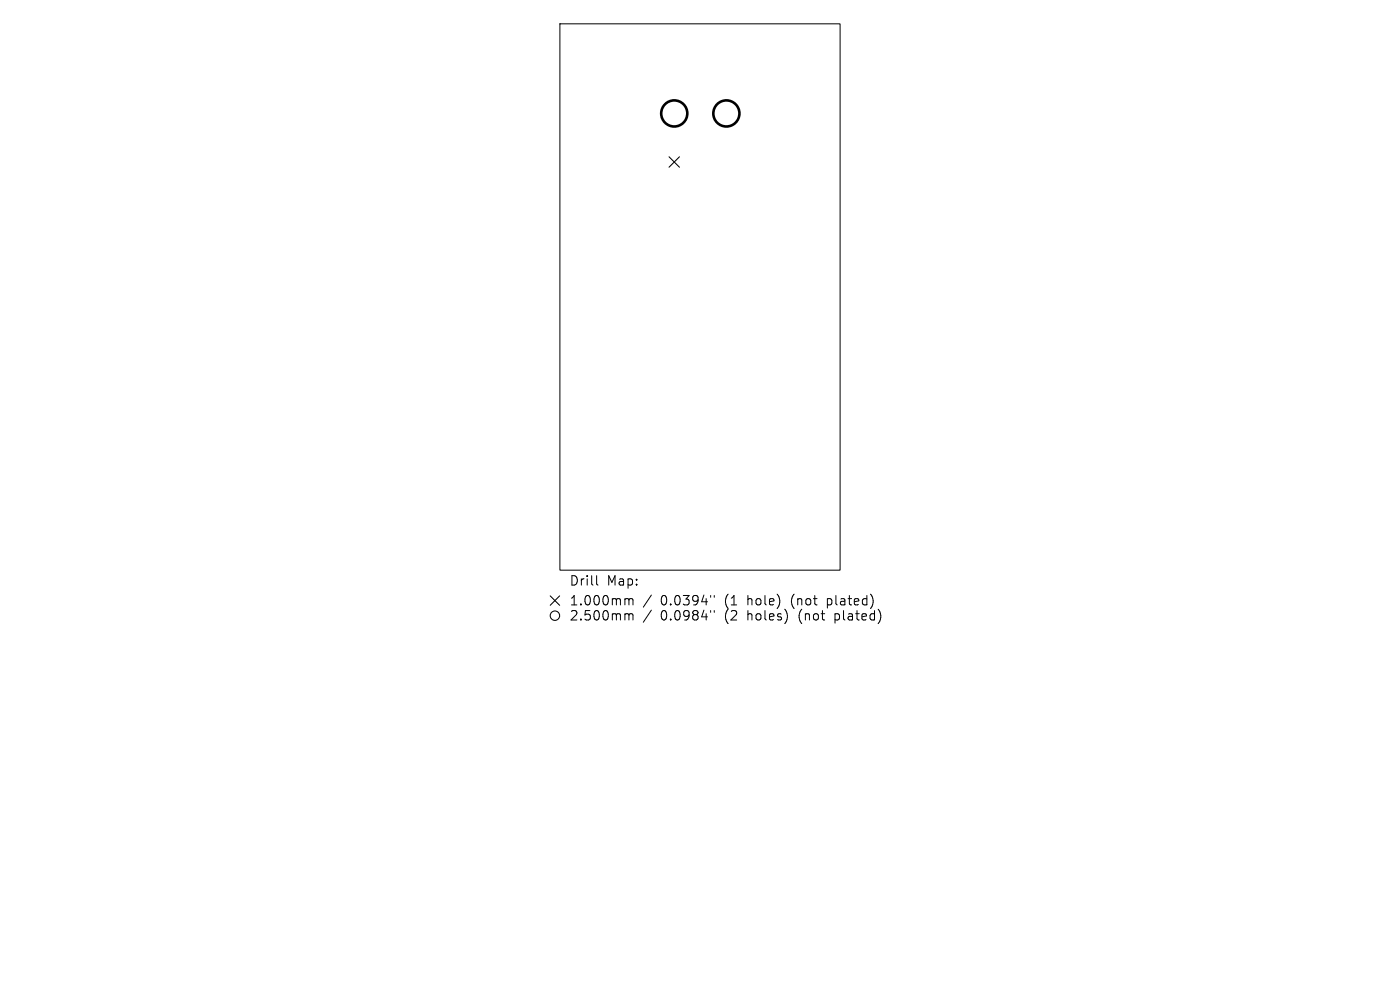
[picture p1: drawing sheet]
<svg xmlns="http://www.w3.org/2000/svg" width="297mm" height="210mm" viewBox="0 0 297 210" stroke-linecap="round" stroke-linejoin="round" font-family="sans-serif">
<defs><g id="words">
<g font-size="2.8">
<text x="120.7" y="124.5">Drill</text>
<text x="128.7" y="124.5">Map:</text>
<text x="120.7" y="128.7">1.000mm</text>
<text x="120.7" y="131.9">2.500mm</text>
<text x="140.2" y="128.7">0.0394&quot;</text>
<text x="140.2" y="131.9">0.0984&quot;</text>
<text x="153.9" y="128.7">(1</text>
<text x="153.9" y="131.9">(2</text>
<text x="158.9" y="128.7">hole)</text>
<text x="158.9" y="131.9">holes)</text>
<text x="168.3" y="128.7">(not</text>
<text x="169.9" y="131.9">(not</text>
<text x="176.1" y="128.7">plated)</text>
<text x="177.7" y="131.9">plated)</text>
</g>
</g></defs>
<g fill="none" stroke="#000" stroke-width=".21">
<path d="M118.8 5.1h59.4v115.8h-59.4zM126.6 122.1v1.7l.3 .3M132.9 127h.2l.3 .3M132.9 130.2h.2l.3 .3M133.4 127.3l.3-.3 .5 .1 .1 1.2M133.4 127.3v1M133.4 130.5v1M133.4 130.5l.3-.3 .5 .1 .1 1.2M138.2 126.2l-1.7 2.6M138.2 129.4l-1.7 2.6M150.8 126.3v.4M150.8 129.5v.4"/>
<path d="M151.5 126.3v.4M151.5 129.5v.4"/>
</g>
<g fill="none" stroke="#000" stroke-width=".22">
<path d="M141.9 33.3l2.2 2.2M144.1 33.3l-2.2 2.2M116.7 126.4l2 2M118.7 126.4l-2 2"/>
<circle cx="117.7" cy="130.6" r="1"/>
</g>
<g fill="none" stroke="#000" stroke-width=".55">
<circle cx="143" cy="24.1" r="2.77"/>
<circle cx="154.1" cy="24.1" r="2.77"/>
</g>
<use href="#words"/>
</svg>
